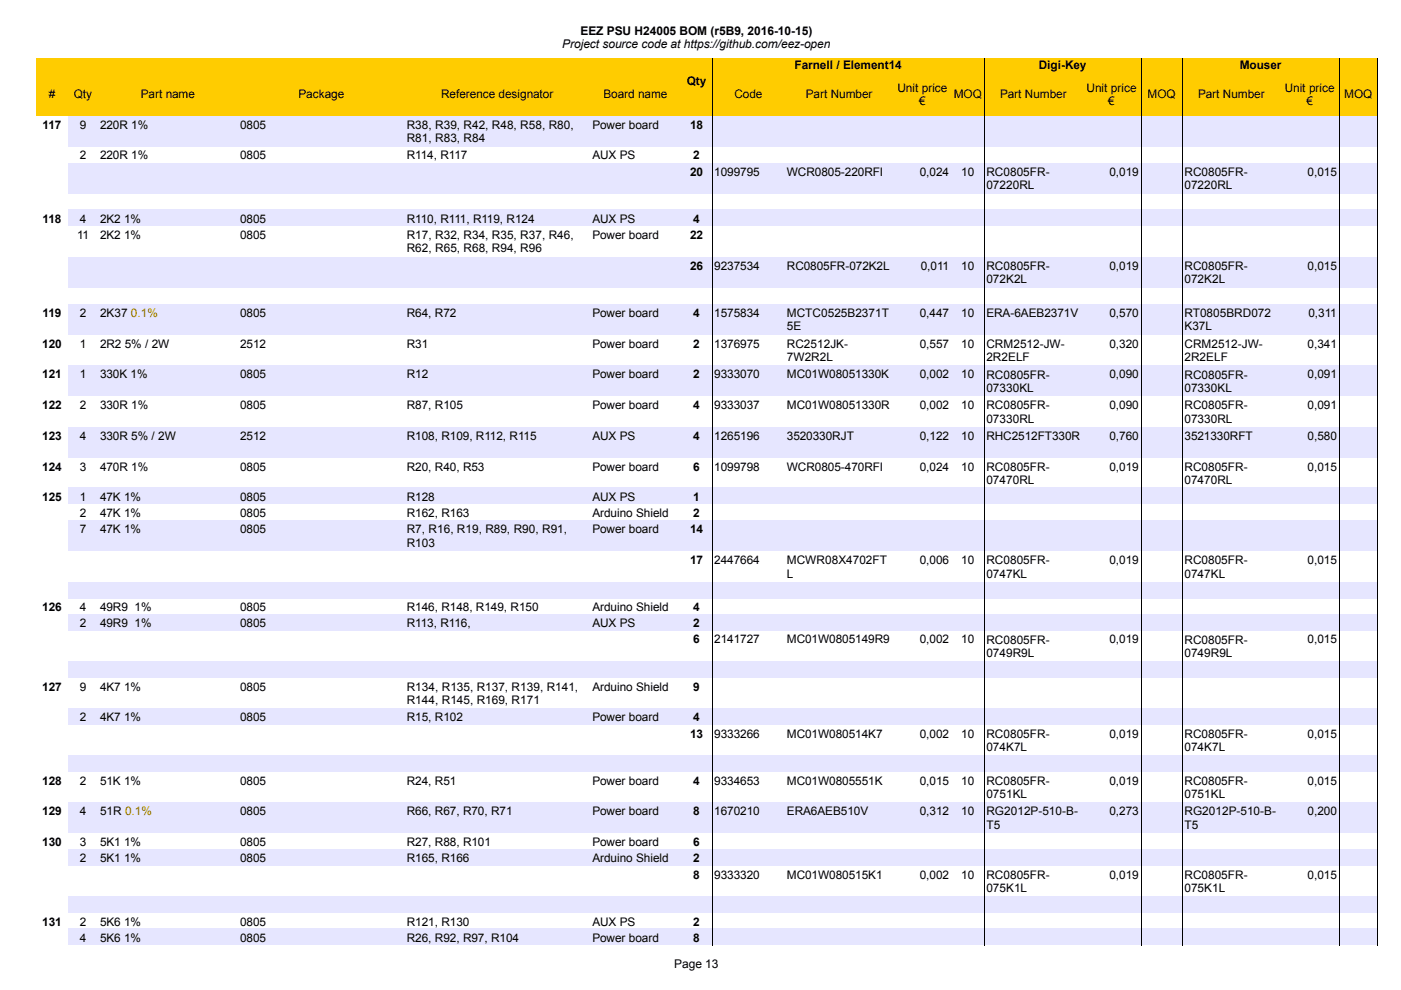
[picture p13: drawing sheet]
<svg xmlns="http://www.w3.org/2000/svg" width="297mm" height="210mm" viewBox="0 0 297 210" stroke-linecap="round" stroke-linejoin="round" font-family="sans-serif">
<defs><g id="words">
<g font-size="2.5">
<text x="119.2" y="10.2">Project source code at https://github.com/eez-open</text>
<text x="123" y="7.4">EEZ PSU H24005 BOM (r5B9, 2016-10-15)</text>
<text x="168.5" y="14.7">Farnell / Element14</text>
<text x="220.2" y="14.7">Digi-Key</text>
<text x="262.9" y="14.7">Mouser</text>
<text x="10.3" y="20.8">#</text>
<text x="15.6" y="20.8">Qty</text>
<text x="29.8" y="20.8">Part name</text>
<text x="63.3" y="20.8">Package</text>
<text x="93.5" y="20.8">Reference designator</text>
<text x="128" y="20.8">Board name</text>
<text x="145.6" y="18">Qty</text>
<text x="155.7" y="20.8">Code</text>
<text x="170.9" y="20.8">Part Number</text>
<text x="190.3" y="19.4">Unit price</text>
<text x="194.9" y="22.2">€</text>
<text x="202.2" y="20.8">MOQ</text>
<text x="212" y="20.8">Part Number</text>
<text x="230.4" y="19.4">Unit price</text>
<text x="235" y="22.2">€</text>
<text x="243.3" y="20.8">MOQ</text>
<text x="254" y="20.8">Part Number</text>
<text x="272.4" y="19.4">Unit price</text>
<text x="277" y="22.2">€</text>
<text x="285" y="20.8">MOQ</text>
<text x="9" y="27.3">117</text>
<text x="16.9" y="27.3">9</text>
<text x="21.2" y="27.3">220R 1%</text>
<text x="50.9" y="27.3">0805</text>
<text x="86.3" y="27.3">R38, R39, R42, R48, R58, R80,</text>
<text x="125.6" y="27.3">Power board</text>
<text x="146.3" y="27.3">18</text>
<text x="16.9" y="33.8">2</text>
<text x="21.2" y="33.8">220R 1%</text>
<text x="50.9" y="33.8">0805</text>
<text x="86.3" y="33.8">R114, R117</text>
<text x="86.3" y="30.1">R81, R83, R84</text>
<text x="125.6" y="33.8">AUX PS</text>
<text x="147" y="33.8">2</text>
<text x="146.3" y="37.3">20</text>
<text x="151.4" y="37.3">1099795</text>
<text x="166.8" y="37.3">WCR0805-220RFI</text>
<text x="195" y="37.3">0,024</text>
<text x="203.8" y="37.3">10</text>
<text x="209.1" y="37.3">RC0805FR-</text>
<text x="209.1" y="40.1">07220RL</text>
<text x="235.2" y="37.3">0,019</text>
<text x="251.1" y="37.3">RC0805FR-</text>
<text x="251.1" y="40.1">07220RL</text>
<text x="277.2" y="37.3">0,015</text>
<text x="9" y="47.2">118</text>
<text x="16.9" y="47.2">4</text>
<text x="21.2" y="47.2">2K2 1%</text>
<text x="50.9" y="47.2">0805</text>
<text x="86.3" y="47.2">R110, R111, R119, R124</text>
<text x="125.6" y="47.2">AUX PS</text>
<text x="147" y="47.2">4</text>
<text x="16.3" y="50.7">11</text>
<text x="21.2" y="50.7">2K2 1%</text>
<text x="50.9" y="50.7">0805</text>
<text x="86.3" y="50.7">R17, R32, R34, R35, R37, R46,</text>
<text x="86.3" y="53.5">R62, R65, R68, R94, R96</text>
<text x="125.6" y="50.7">Power board</text>
<text x="146.3" y="50.7">22</text>
<text x="146.3" y="57.2">26</text>
<text x="151.4" y="57.2">9237534</text>
<text x="166.8" y="57.2">RC0805FR-072K2L</text>
<text x="195.2" y="57.2">0,011</text>
<text x="203.8" y="57.2">10</text>
<text x="209.1" y="57.2">RC0805FR-</text>
<text x="235.2" y="57.2">0,019</text>
<text x="251.1" y="57.2">RC0805FR-</text>
<text x="277.2" y="57.2">0,015</text>
<text x="209.1" y="60">072K2L</text>
<text x="251.1" y="60">072K2L</text>
<text x="9" y="67.2">119</text>
<text x="16.9" y="67.2">2</text>
<text x="21.2" y="67.2">2K37 0.1%</text>
<text x="50.9" y="67.2">0805</text>
<text x="86.3" y="67.2">R64, R72</text>
<text x="125.6" y="67.2">Power board</text>
<text x="147" y="67.2">4</text>
<text x="151.4" y="67.2">1575834</text>
<text x="166.8" y="67.2">MCTC0525B2371T</text>
<text x="166.8" y="70">5E</text>
<text x="195" y="67.2">0,447</text>
<text x="203.8" y="67.2">10</text>
<text x="209.1" y="67.2">ERA-6AEB2371V</text>
<text x="235.2" y="67.2">0,570</text>
<text x="251.1" y="67.2">RT0805BRD072</text>
<text x="251.1" y="70">K37L</text>
<text x="277.4" y="67.2">0,311</text>
<text x="9" y="73.7">120</text>
<text x="16.9" y="73.7">1</text>
<text x="21.2" y="73.7">2R2 5% / 2W</text>
<text x="50.9" y="73.7">2512</text>
<text x="86.3" y="73.7">R31</text>
<text x="125.6" y="73.7">Power board</text>
<text x="147" y="73.7">2</text>
<text x="151.4" y="73.7">1376975</text>
<text x="166.8" y="73.7">RC2512JK-</text>
<text x="166.8" y="76.6">7W2R2L</text>
<text x="195" y="73.7">0,557</text>
<text x="203.8" y="73.7">10</text>
<text x="209.1" y="73.7">CRM2512-JW-</text>
<text x="209.1" y="76.6">2R2ELF</text>
<text x="235.2" y="73.7">0,320</text>
<text x="251.1" y="73.7">CRM2512-JW-</text>
<text x="251.1" y="76.6">2R2ELF</text>
<text x="277.2" y="73.7">0,341</text>
<text x="9" y="80.2">121</text>
<text x="16.9" y="80.2">1</text>
<text x="21.2" y="80.2">330K 1%</text>
<text x="50.9" y="80.2">0805</text>
<text x="86.3" y="80.2">R12</text>
<text x="125.6" y="80.2">Power board</text>
<text x="147" y="80.2">2</text>
<text x="151.4" y="80.2">9333070</text>
<text x="166.8" y="80.2">MC01W08051330K</text>
<text x="195" y="80.2">0,002</text>
<text x="203.8" y="80.2">10</text>
<text x="209.1" y="80.3">RC0805FR-</text>
<text x="209.1" y="83.1">07330KL</text>
<text x="235.2" y="80.2">0,090</text>
<text x="251.1" y="80.3">RC0805FR-</text>
<text x="251.1" y="83.1">07330KL</text>
<text x="277.2" y="80.2">0,091</text>
<text x="9" y="86.7">122</text>
<text x="16.9" y="86.7">2</text>
<text x="21.2" y="86.7">330R 1%</text>
<text x="50.9" y="86.7">0805</text>
<text x="86.3" y="86.7">R87, R105</text>
<text x="125.6" y="86.7">Power board</text>
<text x="147" y="86.7">4</text>
<text x="151.4" y="86.7">9333037</text>
<text x="166.8" y="86.7">MC01W08051330R</text>
<text x="195" y="86.7">0,002</text>
<text x="203.8" y="86.7">10</text>
<text x="209.1" y="86.8">RC0805FR-</text>
<text x="209.1" y="89.6">07330RL</text>
<text x="235.2" y="86.7">0,090</text>
<text x="251.1" y="86.8">RC0805FR-</text>
<text x="251.1" y="89.6">07330RL</text>
<text x="277.2" y="86.7">0,091</text>
<text x="9" y="93.3">123</text>
<text x="16.9" y="93.3">4</text>
<text x="21.2" y="93.3">330R 5% / 2W</text>
<text x="50.9" y="93.3">2512</text>
<text x="86.3" y="93.3">R108, R109, R112, R115</text>
<text x="125.6" y="93.3">AUX PS</text>
<text x="147" y="93.3">4</text>
<text x="151.4" y="93.3">1265196</text>
<text x="166.8" y="93.3">3520330RJT</text>
<text x="195" y="93.3">0,122</text>
<text x="203.8" y="93.3">10</text>
<text x="209.1" y="93.3">RHC2512FT330R</text>
<text x="235.2" y="93.3">0,760</text>
<text x="251.1" y="93.3">3521330RFT</text>
<text x="277.2" y="93.3">0,580</text>
<text x="9" y="99.8">124</text>
<text x="16.9" y="99.8">3</text>
<text x="21.2" y="99.8">470R 1%</text>
<text x="50.9" y="99.8">0805</text>
<text x="86.3" y="99.8">R20, R40, R53</text>
<text x="125.6" y="99.8">Power board</text>
<text x="147" y="99.8">6</text>
<text x="151.4" y="99.8">1099798</text>
<text x="166.8" y="99.8">WCR0805-470RFI</text>
<text x="195" y="99.8">0,024</text>
<text x="203.8" y="99.8">10</text>
<text x="209.1" y="99.8">RC0805FR-</text>
<text x="235.2" y="99.8">0,019</text>
<text x="251.1" y="99.8">RC0805FR-</text>
<text x="277.2" y="99.8">0,015</text>
<text x="9" y="106.2">125</text>
<text x="16.9" y="106.2">1</text>
<text x="21.2" y="106.2">47K 1%</text>
<text x="50.9" y="106.2">0805</text>
<text x="86.3" y="106.2">R128</text>
<text x="125.6" y="106.2">AUX PS</text>
<text x="147" y="106.2">1</text>
<text x="209.1" y="102.7">07470RL</text>
<text x="251.1" y="102.7">07470RL</text>
<text x="16.9" y="109.6">2</text>
<text x="16.9" y="113.1">7</text>
<text x="21.2" y="109.6">47K 1%</text>
<text x="21.2" y="113.1">47K 1%</text>
<text x="50.9" y="109.6">0805</text>
<text x="50.9" y="113.1">0805</text>
<text x="86.3" y="109.6">R162, R163</text>
<text x="86.3" y="113.1">R7, R16, R19, R89, R90, R91,</text>
<text x="125.6" y="109.6">Arduino Shield</text>
<text x="125.6" y="113.1">Power board</text>
<text x="146.3" y="113.1">14</text>
<text x="147" y="109.6">2</text>
<text x="86.3" y="115.9">R103</text>
<text x="146.3" y="119.6">17</text>
<text x="151.4" y="119.6">2447664</text>
<text x="166.8" y="119.6">MCWR08X4702FT</text>
<text x="195" y="119.6">0,006</text>
<text x="203.8" y="119.6">10</text>
<text x="209.1" y="119.6">RC0805FR-</text>
<text x="235.2" y="119.6">0,019</text>
<text x="251.1" y="119.6">RC0805FR-</text>
<text x="277.2" y="119.6">0,015</text>
<text x="166.8" y="122.4">L</text>
<text x="209.1" y="122.4">0747KL</text>
<text x="251.1" y="122.4">0747KL</text>
<text x="9" y="129.5">126</text>
<text x="16.9" y="129.5">4</text>
<text x="21.2" y="129.5">49R9 1%</text>
<text x="50.9" y="129.5">0805</text>
<text x="86.3" y="129.5">R146, R148, R149, R150</text>
<text x="125.6" y="129.5">Arduino Shield</text>
<text x="147" y="129.5">4</text>
<text x="16.9" y="133">2</text>
<text x="21.2" y="133">49R9 1%</text>
<text x="50.9" y="133">0805</text>
<text x="86.3" y="133">R113, R116,</text>
<text x="125.6" y="133">AUX PS</text>
<text x="147" y="133">2</text>
<text x="147" y="136.4">6</text>
<text x="151.4" y="136.4">2141727</text>
<text x="166.8" y="136.4">MC01W0805149R9</text>
<text x="195" y="136.4">0,002</text>
<text x="203.8" y="136.4">10</text>
<text x="209.1" y="136.5">RC0805FR-</text>
<text x="235.2" y="136.4">0,019</text>
<text x="251.1" y="136.5">RC0805FR-</text>
<text x="277.2" y="136.4">0,015</text>
<text x="209.1" y="139.3">0749R9L</text>
<text x="251.1" y="139.3">0749R9L</text>
<text x="9" y="146.4">127</text>
<text x="16.9" y="146.4">9</text>
<text x="21.2" y="146.4">4K7 1%</text>
<text x="50.9" y="146.4">0805</text>
<text x="86.3" y="146.4">R134, R135, R137, R139, R141,</text>
<text x="86.3" y="149.3">R144, R145, R169, R171</text>
<text x="125.6" y="146.4">Arduino Shield</text>
<text x="147" y="146.4">9</text>
<text x="16.9" y="152.9">2</text>
<text x="21.2" y="152.9">4K7 1%</text>
<text x="50.9" y="152.9">0805</text>
<text x="86.3" y="152.9">R15, R102</text>
<text x="125.6" y="152.9">Power board</text>
<text x="147" y="152.9">4</text>
<text x="146.3" y="156.4">13</text>
<text x="151.4" y="156.4">9333266</text>
<text x="166.8" y="156.4">MC01W080514K7</text>
<text x="195" y="156.4">0,002</text>
<text x="203.8" y="156.4">10</text>
<text x="209.1" y="156.4">RC0805FR-</text>
<text x="209.1" y="159.2">074K7L</text>
<text x="235.2" y="156.4">0,019</text>
<text x="251.1" y="156.4">RC0805FR-</text>
<text x="251.1" y="159.2">074K7L</text>
<text x="277.2" y="156.4">0,015</text>
<text x="9" y="166.3">128</text>
<text x="16.9" y="166.3">2</text>
<text x="21.2" y="166.3">51K 1%</text>
<text x="50.9" y="166.3">0805</text>
<text x="86.3" y="166.3">R24, R51</text>
<text x="125.6" y="166.3">Power board</text>
<text x="147" y="166.3">4</text>
<text x="151.4" y="166.3">9334653</text>
<text x="166.8" y="166.3">MC01W0805551K</text>
<text x="195" y="166.3">0,015</text>
<text x="203.8" y="166.3">10</text>
<text x="209.1" y="166.4">RC0805FR-</text>
<text x="235.2" y="166.3">0,019</text>
<text x="251.1" y="166.4">RC0805FR-</text>
<text x="277.2" y="166.3">0,015</text>
<text x="9" y="172.9">129</text>
<text x="16.9" y="172.9">4</text>
<text x="21.2" y="172.9">51R 0.1%</text>
<text x="50.9" y="172.9">0805</text>
<text x="86.3" y="172.9">R66, R67, R70, R71</text>
<text x="125.6" y="172.9">Power board</text>
<text x="147" y="172.9">8</text>
<text x="151.4" y="172.9">1670210</text>
<text x="166.8" y="172.9">ERA6AEB510V</text>
<text x="195" y="172.9">0,312</text>
<text x="203.8" y="172.9">10</text>
<text x="209.1" y="169.2">0751KL</text>
<text x="209.1" y="172.9">RG2012P-510-B-</text>
<text x="235.2" y="172.9">0,273</text>
<text x="251.1" y="169.2">0751KL</text>
<text x="251.1" y="172.9">RG2012P-510-B-</text>
<text x="277.2" y="172.9">0,200</text>
<text x="9" y="179.4">130</text>
<text x="16.9" y="179.4">3</text>
<text x="21.2" y="179.4">5K1 1%</text>
<text x="50.9" y="179.4">0805</text>
<text x="86.3" y="179.4">R27, R88, R101</text>
<text x="125.6" y="179.4">Power board</text>
<text x="147" y="179.4">6</text>
<text x="209.1" y="175.7">T5</text>
<text x="251.1" y="175.7">T5</text>
<text x="16.9" y="182.8">2</text>
<text x="21.2" y="182.8">5K1 1%</text>
<text x="50.9" y="182.8">0805</text>
<text x="86.3" y="182.8">R165, R166</text>
<text x="125.6" y="182.8">Arduino Shield</text>
<text x="147" y="182.8">2</text>
<text x="147" y="186.3">8</text>
<text x="151.4" y="186.3">9333320</text>
<text x="166.8" y="186.3">MC01W080515K1</text>
<text x="195" y="186.3">0,002</text>
<text x="203.8" y="186.3">10</text>
<text x="209.1" y="186.3">RC0805FR-</text>
<text x="209.1" y="189.2">075K1L</text>
<text x="235.2" y="186.3">0,019</text>
<text x="251.1" y="186.3">RC0805FR-</text>
<text x="251.1" y="189.2">075K1L</text>
<text x="277.2" y="186.3">0,015</text>
<text x="9" y="196.3">131</text>
<text x="16.9" y="196.3">2</text>
<text x="21.2" y="196.3">5K6 1%</text>
<text x="50.9" y="196.3">0805</text>
<text x="86.3" y="196.3">R121, R130</text>
<text x="125.6" y="196.3">AUX PS</text>
<text x="147" y="196.3">2</text>
<text x="16.9" y="199.7">4</text>
<text x="21.2" y="199.7">5K6 1%</text>
<text x="50.9" y="199.7">0805</text>
<text x="86.3" y="199.7">R26, R92, R97, R104</text>
<text x="125.6" y="199.7">Power board</text>
<text x="147" y="199.7">8</text>
<text x="142.9" y="205.3">Page 13</text>
</g>
</g></defs>
<path d="M7.6 12.3h284.5v12.2h-284.5z" fill-rule="evenodd" fill="#fc0"/>
<path d="M151 12.4v12.2M208.7 12.4v12.2M241.9 12.4v12.2M250.7 12.4v12.2M283.9 12.4v12.2M292.1 12.4v12.2" fill="none" stroke="#000" stroke-width=".21"/>
<g fill="#e6e6ff">
<path d="M14.4 24.6h277.7v6.5h-277.7z" fill-rule="evenodd"/>
<path d="M14.4 34.5h277.7v6.5h-277.7z" fill-rule="evenodd"/>
<path d="M14.4 44.5h277.7v3.4h-277.7z" fill-rule="evenodd"/>
<path d="M14.4 54.4h277.7v6.6h-277.7z" fill-rule="evenodd"/>
<path d="M14.4 64.4h277.7v6.5h-277.7z" fill-rule="evenodd"/>
<path d="M14.4 77.5h277.7v6.5h-277.7z" fill-rule="evenodd"/>
<path d="M14.4 90.6h277.7v6.5h-277.7z" fill-rule="evenodd"/>
<path d="M14.4 103.4h277.7v3.5h-277.7z" fill-rule="evenodd"/>
<path d="M14.4 110.3h277.7v6.5h-277.7z" fill-rule="evenodd"/>
<path d="M14.4 123.4h277.7v3.4h-277.7z" fill-rule="evenodd"/>
<path d="M14.4 130.2h277.7v3.5h-277.7z" fill-rule="evenodd"/>
<path d="M14.4 140.2h277.7v3.5h-277.7z" fill-rule="evenodd"/>
<path d="M14.4 150.2h277.7v3.4h-277.7z" fill-rule="evenodd"/>
<path d="M14.4 160.2h277.7v3.4h-277.7z" fill-rule="evenodd"/>
<path d="M14.4 170.1h277.7v6.6h-277.7z" fill-rule="evenodd"/>
<path d="M14.4 180.1h277.7v3.5h-277.7z" fill-rule="evenodd"/>
<path d="M14.4 190.1h277.7v3.4h-277.7z" fill-rule="evenodd"/>
<path d="M14.4 196.9h277.7v3.5h-277.7z" fill-rule="evenodd"/>
</g>
<path d="M151 24.6v175.8M208.7 24.6v175.8M241.9 24.6v175.8M250.7 24.6v175.8M283.9 24.6v175.8M292.1 24.6v175.8" fill="none" stroke="#000" stroke-width=".21"/>
<use href="#words"/>
</svg>
